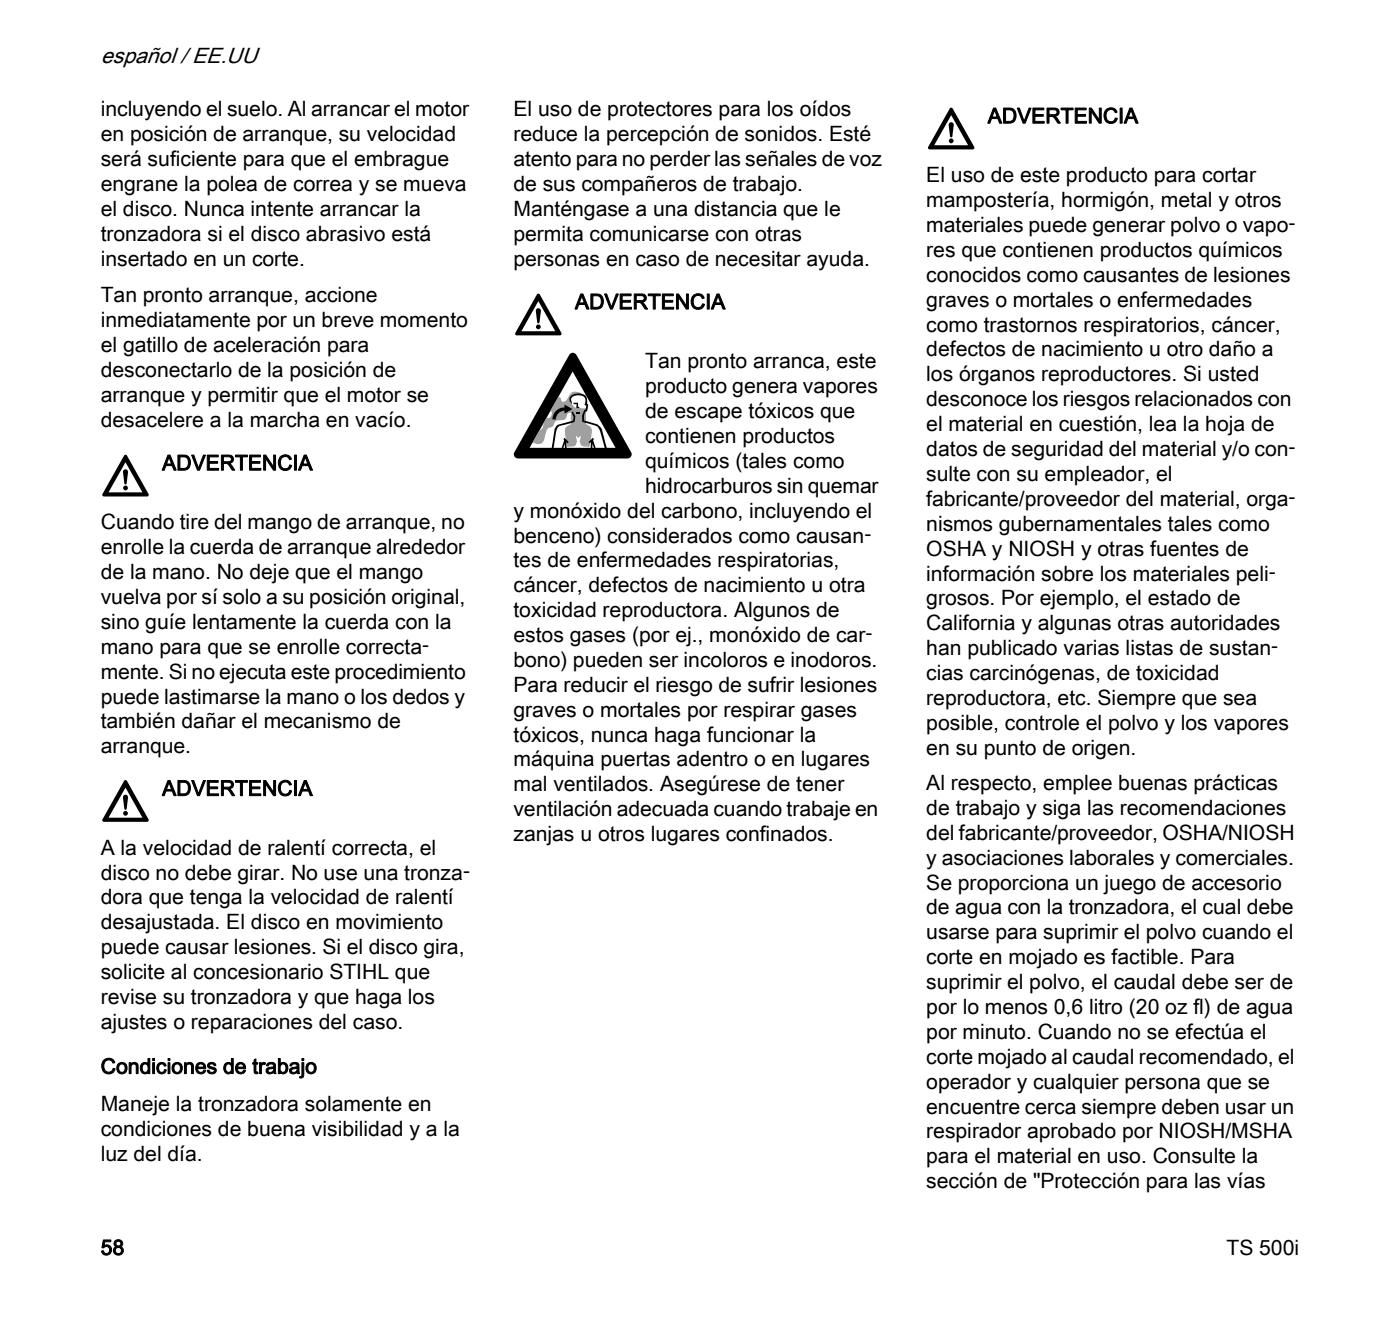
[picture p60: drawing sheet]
<svg xmlns="http://www.w3.org/2000/svg" width="210mm" height="200mm" viewBox="0 0 210 200" stroke-linecap="round" stroke-linejoin="round" font-family="sans-serif">
<defs><g id="words">
<text font-size="3.4" x="15.1" y="9.4">español / EE.UU</text>
<g font-size="3.2">
<text x="15.1" y="17.4">incluyendo el suelo. Al arrancar el motor</text>
<text x="77.1" y="17.4">El uso de protectores para los oídos</text>
<text x="15.1" y="21.2">en posición de arranque, su velocidad</text>
<text x="77.1" y="21.2">reduce la percepción de sonidos. Esté</text>
<text x="148.3" y="18.5">ADVERTENCIA</text>
<text x="15.1" y="24.9">será suficiente para que el embrague</text>
<text x="15.1" y="28.7">engrane la polea de correa y se mueva</text>
<text x="77.1" y="24.9">atento para no perder las señales de voz</text>
<text x="77.1" y="28.7">de sus compañeros de trabajo.</text>
<text x="139.1" y="27.4">El uso de este producto para cortar</text>
<text x="15.1" y="32.4">el disco. Nunca intente arrancar la</text>
<text x="77.1" y="32.4">Manténgase a una distancia que le</text>
<text x="139.1" y="31.1">mampostería, hormigón, metal y otros</text>
<text x="139.1" y="34.8">materiales puede generar polvo o vapo-</text>
<text x="15.1" y="36.1">tronzadora si el disco abrasivo está</text>
<text x="15.1" y="39.9">insertado en un corte.</text>
<text x="77.1" y="36.1">permita comunicarse con otras</text>
<text x="77.1" y="39.9">personas en caso de necesitar ayuda.</text>
<text x="139.1" y="38.6">res que contienen productos químicos</text>
<text x="15.1" y="45.4">Tan pronto arranque, accione</text>
<text x="86.3" y="46.4">ADVERTENCIA</text>
<text x="139.1" y="42.3">conocidos como causantes de lesiones</text>
<text x="139.1" y="46.1">graves o mortales o enfermedades</text>
<text x="15.1" y="49.1">inmediatamente por un breve momento</text>
<text x="15.1" y="52.9">el gatillo de aceleración para</text>
<text x="139.1" y="49.8">como trastornos respiratorios, cáncer,</text>
<text x="139.1" y="53.5">defectos de nacimiento u otro daño a</text>
<text x="15.1" y="56.6">desconectarlo de la posición de</text>
<text x="96.9" y="55.3">Tan pronto arranca, este</text>
<text x="96.9" y="59">producto genera vapores</text>
<text x="139.1" y="57.3">los órganos reproductores. Si usted</text>
<text x="15.1" y="60.3">arranque y permitir que el motor se</text>
<text x="15.1" y="64">desacelere a la marcha en vacío.</text>
<text x="96.9" y="62.8">de escape tóxicos que</text>
<text x="139.1" y="61">desconoce los riesgos relacionados con</text>
<text x="139.1" y="64.7">el material en cuestión, lea la hoja de</text>
<text x="24.3" y="70.6">ADVERTENCIA</text>
<text x="96.9" y="66.5">contienen productos</text>
<text x="96.9" y="70.3">químicos (tales como</text>
<text x="139.1" y="68.5">datos de seguridad del material y/o con-</text>
<text x="77.1" y="77.7">y monóxido del carbono, incluyendo el</text>
<text x="96.9" y="74">hidrocarburos sin quemar</text>
<text x="139.1" y="72.2">sulte con su empleador, el</text>
<text x="139.1" y="76">fabricante/proveedor del material, orga-</text>
<text x="15.1" y="79.5">Cuando tire del mango de arranque, no</text>
<text x="15.1" y="83.2">enrolle la cuerda de arranque alrededor</text>
<text x="77.1" y="81.5">benceno) considerados como causan-</text>
<text x="139.1" y="79.7">nismos gubernamentales tales como</text>
<text x="139.1" y="83.4">OSHA y NIOSH y otras fuentes de</text>
<text x="15.1" y="87">de la mano. No deje que el mango</text>
<text x="77.1" y="85.2">tes de enfermedades respiratorias,</text>
<text x="77.1" y="88.9">cáncer, defectos de nacimiento u otra</text>
<text x="139.1" y="87.2">información sobre los materiales peli-</text>
<text x="15.1" y="90.7">vuelva por sí solo a su posición original,</text>
<text x="15.1" y="94.4">sino guíe lentamente la cuerda con la</text>
<text x="77.1" y="92.7">toxicidad reproductora. Algunos de</text>
<text x="139.1" y="90.9">grosos. Por ejemplo, el estado de</text>
<text x="139.1" y="94.7">California y algunas otras autoridades</text>
<text x="15.1" y="98.2">mano para que se enrolle correcta-</text>
<text x="15.1" y="101.9">mente. Si no ejecuta este procedimiento</text>
<text x="77.1" y="96.4">estos gases (por ej., monóxido de car-</text>
<text x="77.1" y="100.2">bono) pueden ser incoloros e inodoros.</text>
<text x="139.1" y="98.4">han publicado varias listas de sustan-</text>
<text x="15.1" y="105.7">puede lastimarse la mano o los dedos y</text>
<text x="77.1" y="103.9">Para reducir el riesgo de sufrir lesiones</text>
<text x="77.1" y="107.6">graves o mortales por respirar gases</text>
<text x="139.1" y="102.1">cias carcinógenas, de toxicidad</text>
<text x="139.1" y="105.9">reproductora, etc. Siempre que sea</text>
<text x="15.1" y="109.4">también dañar el mecanismo de</text>
<text x="15.1" y="113.1">arranque.</text>
<text x="77.1" y="111.4">tóxicos, nunca haga funcionar la</text>
<text x="139.1" y="109.6">posible, controle el polvo y los vapores</text>
<text x="139.1" y="113.3">en su punto de origen.</text>
<text x="24.3" y="119.5">ADVERTENCIA</text>
<text x="77.1" y="115.1">máquina puertas adentro o en lugares</text>
<text x="77.1" y="118.8">mal ventilados. Asegúrese de tener</text>
<text x="139.1" y="118.6">Al respecto, emplee buenas prácticas</text>
<text x="77.1" y="122.6">ventilación adecuada cuando trabaje en</text>
<text x="139.1" y="122.4">de trabajo y siga las recomendaciones</text>
<text x="15.1" y="128.4">A la velocidad de ralentí correcta, el</text>
<text x="77.1" y="126.3">zanjas u otros lugares confinados.</text>
<text x="139.1" y="126.1">del fabricante/proveedor, OSHA/NIOSH</text>
<text x="139.1" y="129.8">y asociaciones laborales y comerciales.</text>
<text x="15.1" y="132.1">disco no debe girar. No use una tronza-</text>
<text x="15.1" y="135.8">dora que tenga la velocidad de ralentí</text>
<text x="139.1" y="133.6">Se proporciona un juego de accesorio</text>
<text x="139.1" y="137.3">de agua con la tronzadora, el cual debe</text>
<text x="15.1" y="139.6">desajustada. El disco en movimiento</text>
<text x="15.1" y="143.3">puede causar lesiones. Si el disco gira,</text>
<text x="139.1" y="141.1">usarse para suprimir el polvo cuando el</text>
<text x="15.1" y="147">solicite al concesionario STIHL que</text>
<text x="139.1" y="144.8">corte en mojado es factible. Para</text>
<text x="139.1" y="148.5">suprimir el polvo, el caudal debe ser de</text>
<text x="15.1" y="150.8">revise su tronzadora y que haga los</text>
<text x="15.1" y="154.5">ajustes o reparaciones del caso.</text>
<text x="139.1" y="152.3">por lo menos 0,6 litro (20 oz fl) de agua</text>
<text x="15.1" y="161.2">Condiciones de trabajo</text>
<text x="139.1" y="156">por minuto. Cuando no se efectúa el</text>
<text x="139.1" y="159.7">corte mojado al caudal recomendado, el</text>
<text x="15.1" y="166.9">Maneje la tronzadora solamente en</text>
<text x="139.1" y="163.5">operador y cualquier persona que se</text>
<text x="139.1" y="167.2">encuentre cerca siempre deben usar un</text>
<text x="15.1" y="170.6">condiciones de buena visibilidad y a la</text>
<text x="139.1" y="171">respirador aprobado por NIOSH/MSHA</text>
<text x="15.1" y="174.3">luz del día.</text>
<text x="139.1" y="174.7">para el material en uso. Consulte la</text>
<text x="139.1" y="178.4">sección de &quot;Protección para las vías</text>
<text x="15.1" y="188.4">58</text>
<text x="184.2" y="188.4">TS 500i</text>
</g>
</g></defs>
<path d="M18.7 68.3l.4 .1 3.2 5.8v.3h-6.9v-.3z" fill="#000"/>
<path d="M18.8 69.4l2.6 4.5h-5.1z" fill="#fff"/>
<g fill="#000">
<path d="M18.7 70.5a.38 .38 0 0 1 .4 0 .38 .38 0 0 1 .1 .4l-.2 1.7-.2 .2-.1-.2-.2-1.7z"/>
<circle cx="18.8" cy="73.3" r=".36"/>
</g>
<path d="M15.3 117.1h7.1v7.1h-7.1z" fill="#fff"/>
<path d="M18.7 117.2l.4 .1 3.2 5.7v.3h-6.9v-.3z" fill="#000"/>
<path d="M18.8 118.3l2.6 4.5h-5.1z" fill="#fff"/>
<g fill="#000">
<path d="M18.7 119.4a.38 .38 0 0 1 .4 0 .38 .38 0 0 1 .1 .4l-.2 1.7-.2 .1-.1-.1-.2-1.8z"/>
<circle cx="18.8" cy="122.1" r=".36"/>
</g>
<path d="M77.3 44.1h7.1v7h-7.1z" fill="#fff"/>
<path d="M80.7 44.1l.4 .1 3.2 5.8v.3h-6.9v-.3z" fill="#000"/>
<path d="M80.9 45.2l2.5 4.5h-5.1z" fill="#fff"/>
<g fill="#000">
<path d="M80.7 46.3a.38 .38 0 0 1 .4 0 .38 .38 0 0 1 .1 .4l-.2 1.7-.1 .2-.2-.2-.2-1.7z"/>
<circle cx="80.9" cy="49.1" r=".36"/>
</g>
<path d="M77.1 52.8h18v18h-18z" fill="#fff"/>
<path d="M85.6 53.1a.64 .64 0 0 1 1.1 .4l8.1 14.4a.63 .63 0 0 1-.6 .9h-16.4a.63 .63 0 0 1-.5-.9z" fill="#000"/>
<path d="M86 55.8l6.4 11.5h-12.9z" fill="#fff"/>
<path d="M85 64.2a2.21 2.21 0 0 1 1.5-.7v.7a4.1 4.1 0 0 0 .2 2.1l-.1 .2a.82 .82 0 0 1-1.1 .6h-.3l-.2-.9a3.4 3.4 0 0 1 0-2z" fill="#999"/>
<path d="M86.9 61.3v3.4" fill="none" stroke="#999" stroke-width="2.3" stroke-linecap="butt"/>
<path d="M86.9 64.7l-.5 .4M86.9 64.7l.5 .5" fill="none" stroke="#999" stroke-width="1.5" stroke-linecap="butt"/>
<path d="M87.2 63.5a1.84 1.84 0 0 1 1.7 1l-.1 1.1-.3 1.5-.5-.1a.75 .75 0 0 1-.9-.7 4.8 4.8 0 0 0 .1-2.5z" fill="#999"/>
<path d="M89 65.8l.2 .1-.1 .3 .6 2.1h-.2l-.5-1.7-.1 1.7h-.2v-1.9l-.2 .2a.42 .42 0 0 1 .3-.6z" fill="#000"/>
<path d="M83.8 59.7h.3l.1 .1 .2 .5a1.19 1.19 0 0 0 1.1-1 1.14 1.14 0 0 1 1.7-.3l.4 .2a1.63 1.63 0 0 0-2.1 .6v.3a.75 .75 0 0 0 .4 .7 .5 .5 0 0 0 .6 .5l.8 .1v.2l-.1 .2-.2 .1a2.15 2.15 0 0 0-1.8 .3l-.2 .5a1.24 1.24 0 0 1-1.2 .4 .83 .83 0 0 0-.7 .8l-.2 .2a1.06 1.06 0 0 0-1 1 1.82 1.82 0 0 1-.7 1.5l-.5 .1-.7-.3 1-1.8a.95 .95 0 0 0 .6-1l.5-.9a.66 .66 0 0 0 .8-.8l-.1-.1-.2 .1z" fill="#999"/>
<path d="M85.7 59.5a1.71 1.71 0 0 1 2.4 .1l.1 1.1a.99 .99 0 0 1 0 1.1h-.3l-.2 .5v.8l1.1 .3a1.83 1.83 0 0 1 1.8 1.8l.8 2.9h-.4l-.7-2.9a1.52 1.52 0 0 0-1.4-1.4l-1.5-.5a2.17 2.17 0 0 1 .4-1.7l.2-.7-.2-.1a.93 .93 0 0 0 0-1 .93 .93 0 0 0-1-.4 .76 .76 0 0 0-1 .9l.1 .5h-.2v.5l.1 .1 .2 .1 .2 .7a1.01 1.01 0 0 1-.1 1.2l-1.3 .4a1.16 1.16 0 0 0-1.2 .8l-.6 3.7h-.3l.6-3.9a.96 .96 0 0 1 .8-.7l2-.5 .1-.6-.4-.8-.2-.1-.2-.6v-.4l.2-.1a1.18 1.18 0 0 1 .1-1.1z" fill="#000"/>
<path d="M85.3 60.4a.76 .76 0 0 1 .8 .6l.1 .1a.79 .79 0 0 1 .4 .8h-.1a1.34 1.34 0 0 0-1.3 .3z" fill="#999"/>
<path d="M83.5 61.7l.8-.4 .5-.1v-.4l1.2 .6-1.2 .7v-.4a1.31 1.31 0 0 0-1.3 1.3h-.5v-.5zM84.6 65.9l.2-.1 .2 .2a.43 .43 0 0 1 .3 .6l-.2-.2v1.9h-.2l-.1-1.7-.5 1.7h-.2l.6-2.1zM86.6 61.9h.5v.2h-.5zM86.1 60.5h.7v.6h.2v.2h-.5l.1-.6h-.5z" fill="#000"/>
<path d="M139.3 16.2h7.1v7h-7.1z" fill="#fff"/>
<path d="M142.7 16.2l.4 .1 3.2 5.8v.3h-6.9v-.3z" fill="#000"/>
<path d="M142.9 17.3l2.5 4.5h-5.1z" fill="#fff"/>
<g fill="#000">
<path d="M142.5 18.5a.38 .38 0 0 1 .5-.1 .38 .38 0 0 1 .2 .4l-.2 1.7-.1 .1-.2-.1z"/>
<circle cx="142.9" cy="21.2" r=".36"/>
</g>
<use href="#words"/>
</svg>
